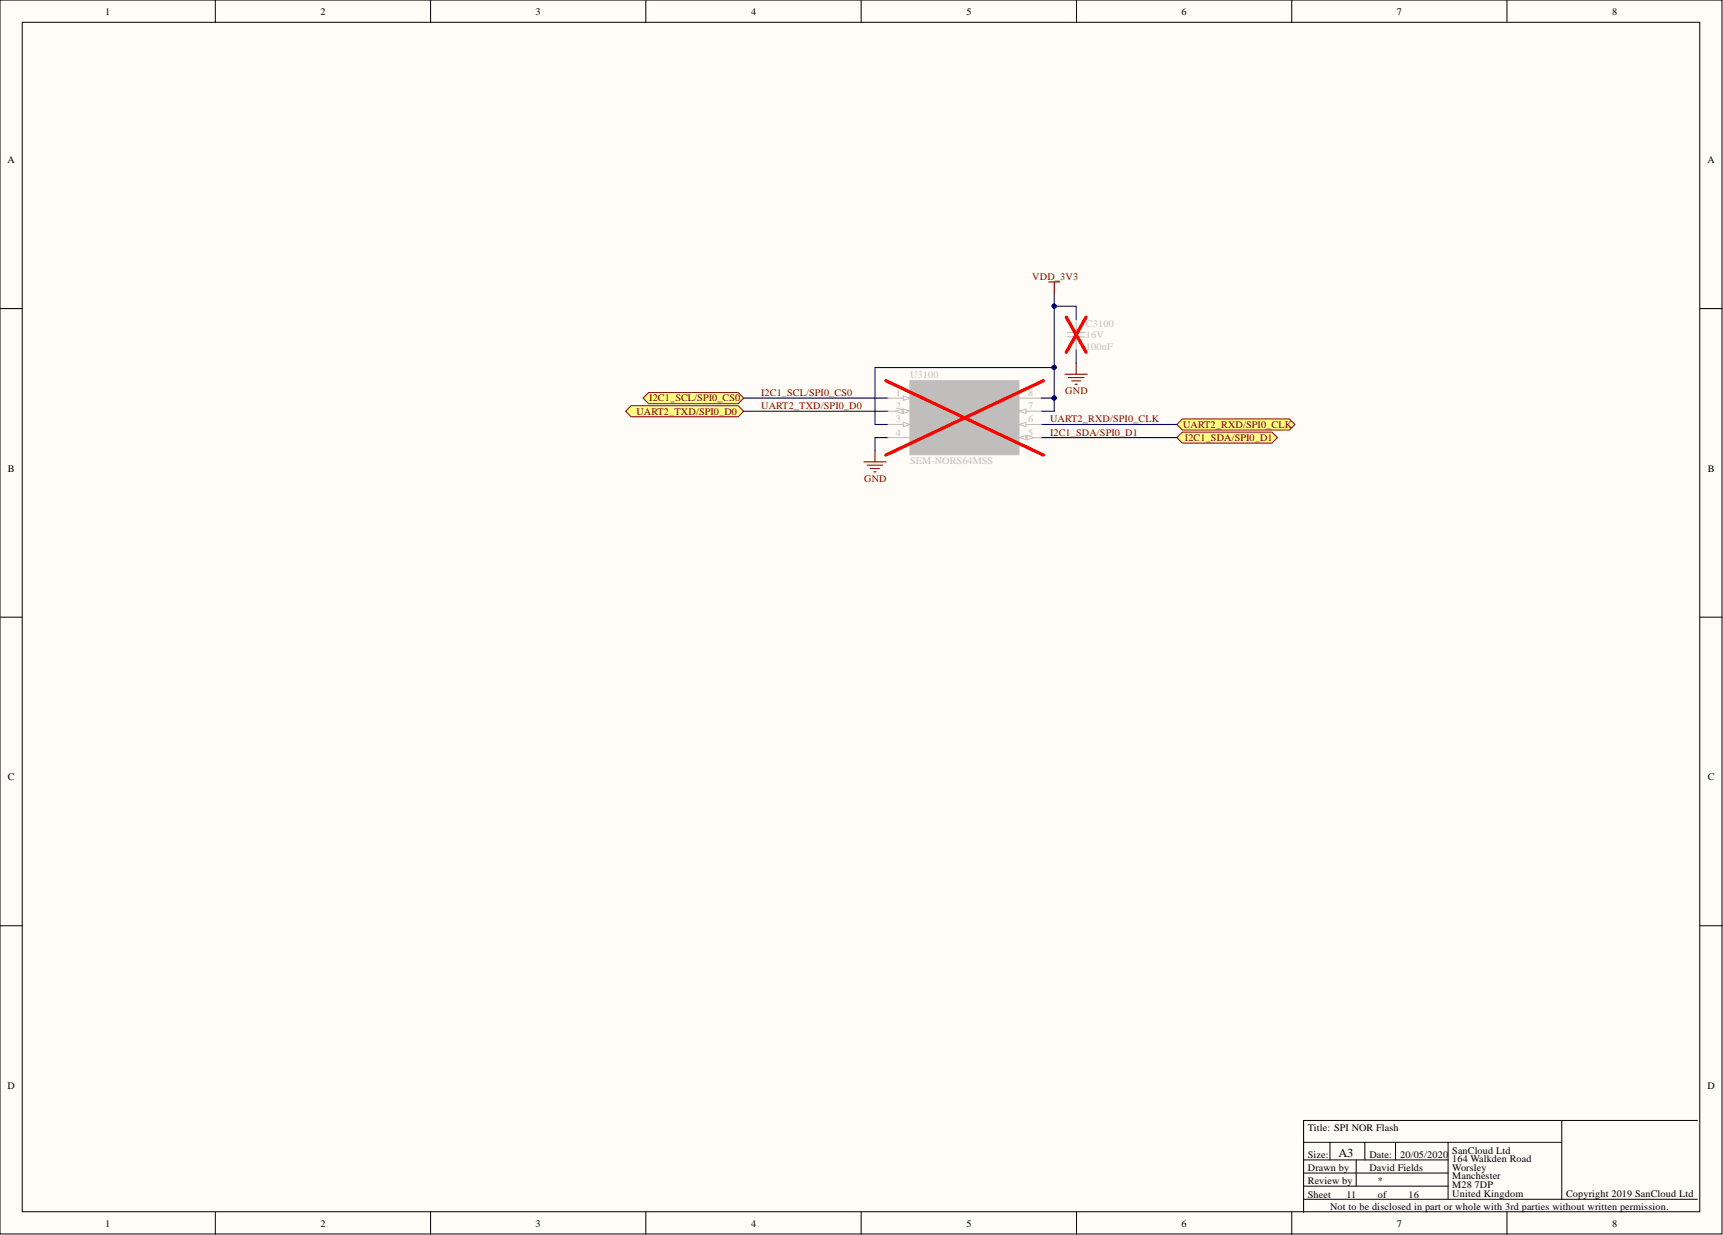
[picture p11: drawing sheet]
<svg xmlns="http://www.w3.org/2000/svg" width="393mm" height="282mm" viewBox="0 0 393 282" stroke-linecap="round" stroke-linejoin="round" font-family="sans-serif">
<defs><g id="words">
<text font-size="2.8" x="305.6" y="264.1">A3</text>
<g font-size="2.3">
<text x="24" y="3.3">1</text>
<text x="73.1" y="3.3">2</text>
<text x="122.3" y="3.3">3</text>
<text x="171.5" y="3.3">4</text>
<text x="220.6" y="3.3">5</text>
<text x="269.7" y="3.3">6</text>
<text x="318.9" y="3.3">7</text>
<text x="368.1" y="3.3">8</text>
<text x="1.7" y="37.2">A</text>
<text x="389.8" y="37.2">A</text>
<text x="1.8" y="107.7">B</text>
<text x="389.9" y="107.7">B</text>
<text x="1.8" y="178.1">C</text>
<text x="389.9" y="178.1">C</text>
<text x="1.7" y="248.6">D</text>
<text x="389.8" y="248.6">D</text>
<text x="298.6" y="258.2">Title: SPI NOR Flash</text>
<text x="331.6" y="263.3">SanCloud Ltd</text>
<text x="298.6" y="264.2">Size:</text>
<text x="298.6" y="267.2">Drawn by</text>
<text x="312.6" y="267.2">David Fields</text>
<text x="312.6" y="264.2">Date:</text>
<text x="319.6" y="264.2">20/05/2020</text>
<text x="331.6" y="265.2">164 Walkden Road</text>
<text x="331.6" y="267.2">Worsley</text>
<text x="331.6" y="269.2">Manchester</text>
<text x="298.6" y="273.4">Sheet</text>
<text x="298.6" y="270.2">Review by</text>
<text x="307.4" y="273.4">11</text>
<text x="314.6" y="273.4">of</text>
<text x="314.6" y="270.2">*</text>
<text x="321.6" y="273.4">16</text>
<text x="331.6" y="273.3">United Kingdom</text>
<text x="331.6" y="271.2">M28</text>
<text x="336.7" y="271.2">7DP</text>
<text x="357.5" y="273.3">Copyright 2019 SanCloud Ltd</text>
<text x="24" y="279.9">1</text>
<text x="73.1" y="279.9">2</text>
<text x="122.3" y="279.9">3</text>
<text x="171.5" y="279.9">4</text>
<text x="220.6" y="279.9">5</text>
<text x="269.7" y="279.9">6</text>
<text x="303.6" y="276.2">Not to be disclosed in part or whole with 3rd parties without written permission.</text>
<text x="318.9" y="279.9">7</text>
<text x="368.1" y="279.9">8</text>
</g>
<g font-size="2.3" fill="#800000">
<text x="235.7" y="63.9">VDD_3V3</text>
<text x="145.3" y="94.7">UART2_TXD/SPI0_D0</text>
<text x="148.2" y="91.6">I2C1_SCL/SPI0_CS0</text>
<text x="173.8" y="93.4">UART2_TXD/SPI0_D0</text>
<text x="173.8" y="90.4">I2C1_SCL/SPI0_CS0</text>
<text x="243.2" y="90">GND</text>
<text x="239.7" y="96.4">UART2_RXD/SPI0_CLK</text>
<text x="239.7" y="99.4">I2C1_SDA/SPI0_D1</text>
<text x="270.1" y="97.6">UART2_RXD/SPI0_CLK</text>
<text x="270.5" y="100.7">I2C1_SDA/SPI0_D1</text>
<text x="197.3" y="110">GND</text>
</g>
<g font-size="2.3" fill="#bfbebc">
<text x="247.9" y="77.2">16V</text>
<text x="247.9" y="74.7">C3100</text>
<text x="247.9" y="79.8">100nF</text>
<text x="207.8" y="86.4">U3100</text>
<text x="204.5" y="90.4">1</text>
<text x="204.5" y="93.4">2</text>
<text x="209.5" y="91.6">CSb</text>
<text x="223.4" y="94.7">HOLDb</text>
<text x="226.2" y="91.6">VCC</text>
<text x="234.7" y="90.4">8</text>
<text x="234.7" y="93.4">7</text>
<text x="204.5" y="96.4">3</text>
<text x="204.5" y="99.4">4</text>
<text x="209.5" y="100.7">GND</text>
<text x="224.7" y="100.7">SI/IO0</text>
<text x="226.4" y="97.6">SCK</text>
<text x="234.7" y="96.4">6</text>
<text x="234.7" y="99.4">5</text>
<text x="207.8" y="105.9">SEM-NORS64MSS</text>
</g>
</g></defs>
<g fill="#fffcf8" stroke="#000" stroke-width=".23">
<path d="M0 0h393.1v281.6h-393.1z"/>
<path d="M5.1 5.1h382.9v271.5h-382.9z"/>
</g>
<g fill="none" stroke="#000" stroke-width=".23">
<path d="M49.2 0v5.1M98.3 0v5.1M147.4 0v5.1M196.6 0v5.1M245.8 0v5.1M294.9 0v5.1M344 0v5.1M0 70.4h5.1M388.1 70.4h5.1M0 140.9h5.1M388.1 140.9h5.1M0 211.3h5.1"/>
<path d="M388.1 211.3h5.1M356.5 255.7h-58.9v21M387.5 255.7h-31v18M49.2 276.6v5.1M98.3 276.6v5.1M147.4 276.6v5.1M196.6 276.6v5.1M245.8 276.6v5.1M294.9 276.6v5.1M297.6 260.7h58.9M297.6 273.7h89.9M297.6 270.7h33"/>
<path d="M297.6 264.7h33M297.6 267.7h33M303.6 260.7v4M309.6 264.7v6M311.6 260.7v4M318.6 260.7v4M330.6 260.7v13M344 276.6v5.1"/>
</g>
<path d="M243.7 75.9h4M243.7 76.9h4M245.7 72.9v3M245.7 76.9v3" fill="none" stroke="#bfbebc" stroke-width=".25"/>
<path d="M243.4 72.4l4.5 8M247.9 72.4l-4.5 8" fill="none" stroke="#f00" stroke-width=".75"/>
<path d="M243.1 85.4h5.1M243.9 86.2h3.6M244.7 86.9h2M245.4 87.7h.5M245.7 82.9v2.5M197.2 105.4h5.1M198 106.2h3.5M198.7 106.9h2.1M199.5 107.7h.5M199.7 102.9v2.5" fill="none" stroke="#800000" stroke-width=".25"/>
<g fill="#ffff80" stroke="#800000" stroke-width=".23">
<path d="M269.9 95.6h24.5l1.2 1.3-1.2 1.3h-24.5l-1.2-1.3z" fill-rule="evenodd"/>
<path d="M144.1 92.6h24.4l1.3 1.3-1.3 1.2h-24.4l-1.3-1.2z" fill-rule="evenodd"/>
<path d="M269.9 98.6h20.5l1.2 1.3-1.2 1.2h-20.5l-1.2-1.2z" fill-rule="evenodd"/>
<path d="M148.1 89.6h20.4l1.3 1.3-1.3 1.2h-20.4l-1.3-1.2z" fill-rule="evenodd"/>
</g>
<path d="M240.7 66.9v3h5v3M245.7 79.9v3M169.8 90.9h32.9M169.8 93.9h32.9M202.7 99.9h-3v3M237.7 99.9h31M237.7 96.9h31M240.7 83.9h-41v13h3M240.7 90.9v3h-3" fill="none" stroke="#000080" stroke-width=".25"/>
<g fill="#000080" stroke="#000080" stroke-width=".23">
<circle cx="240.6" cy="69.9" r=".47"/>
<circle cx="240.6" cy="83.9" r=".47"/>
<circle cx="240.6" cy="90.8" r=".47"/>
</g>
<path d="M239.4 64.3h2.6M240.7 64.3v2.6" fill="none" stroke="#800000" stroke-width=".25"/>
<path d="M207.7 86.9h24.9v16.9h-24.9z" fill="#bfbebc" stroke="#bfbebc" stroke-width=".23"/>
<path d="M202.7 90.9h5" fill="none" stroke="#bfbebc" stroke-width=".25"/>
<path d="M206.2 90.4l1.5 .5-1.5 .5z" fill="#fffcf8"/>
<path d="M206.2 90.4l1.5 .5-1.5 .5z" fill="none" stroke="#bfbebc" stroke-width=".23"/>
<path d="M202.7 93.9h5" fill="none" stroke="#bfbebc" stroke-width=".25"/>
<path d="M206.2 93.4l1.5 .5-1.5 .5z" fill="#fffcf8"/>
<path d="M206.2 93.4l1.5 .5-1.5 .5z" fill="none" stroke="#bfbebc" stroke-width=".23"/>
<path d="M204.4 93.9l1.6-.5v1z" fill="#fffcf8"/>
<path d="M204.4 93.9l1.6-.5v1z" fill="none" stroke="#bfbebc" stroke-width=".23"/>
<path d="M202.7 96.9h5" fill="none" stroke="#bfbebc" stroke-width=".25"/>
<path d="M206.2 96.4l1.5 .5-1.5 .5z" fill="#fffcf8"/>
<path d="M206.2 96.4l1.5 .5-1.5 .5z" fill="none" stroke="#bfbebc" stroke-width=".23"/>
<path d="M202.7 99.9h5M232.7 90.9h5M232.7 93.9h5" fill="none" stroke="#bfbebc" stroke-width=".25"/>
<path d="M232.7 93.9l1.5-.5v1z" fill="#fffcf8"/>
<path d="M232.7 93.9l1.5-.5v1z" fill="none" stroke="#bfbebc" stroke-width=".23"/>
<path d="M232.7 96.9h5" fill="none" stroke="#bfbebc" stroke-width=".25"/>
<path d="M232.7 96.9l1.5-.5v1z" fill="#fffcf8"/>
<path d="M232.7 96.9l1.5-.5v1z" fill="none" stroke="#bfbebc" stroke-width=".23"/>
<path d="M232.7 99.9h5" fill="none" stroke="#bfbebc" stroke-width=".25"/>
<path d="M232.7 99.9l1.5-.5v1z" fill="#fffcf8"/>
<path d="M232.7 99.9l1.5-.5v1z" fill="none" stroke="#bfbebc" stroke-width=".23"/>
<path d="M234.5 99.4l1.5 .5-1.5 .5z" fill="#fffcf8"/>
<path d="M234.5 99.4l1.5 .5-1.5 .5z" fill="none" stroke="#bfbebc" stroke-width=".23"/>
<path d="M202.2 86.9l36 17M238.2 86.9l-36 17" fill="none" stroke="#f00" stroke-width=".75"/>
<path d="M240.7 69.9v21h-3" fill="none" stroke="#000080" stroke-width=".25"/>
<g fill="#000080" stroke="#000080" stroke-width=".23">
<circle cx="240.6" cy="90.8" r=".47"/>
<circle cx="240.6" cy="83.9" r=".47"/>
<circle cx="240.6" cy="69.9" r=".47"/>
</g>
<use href="#words"/>
</svg>
